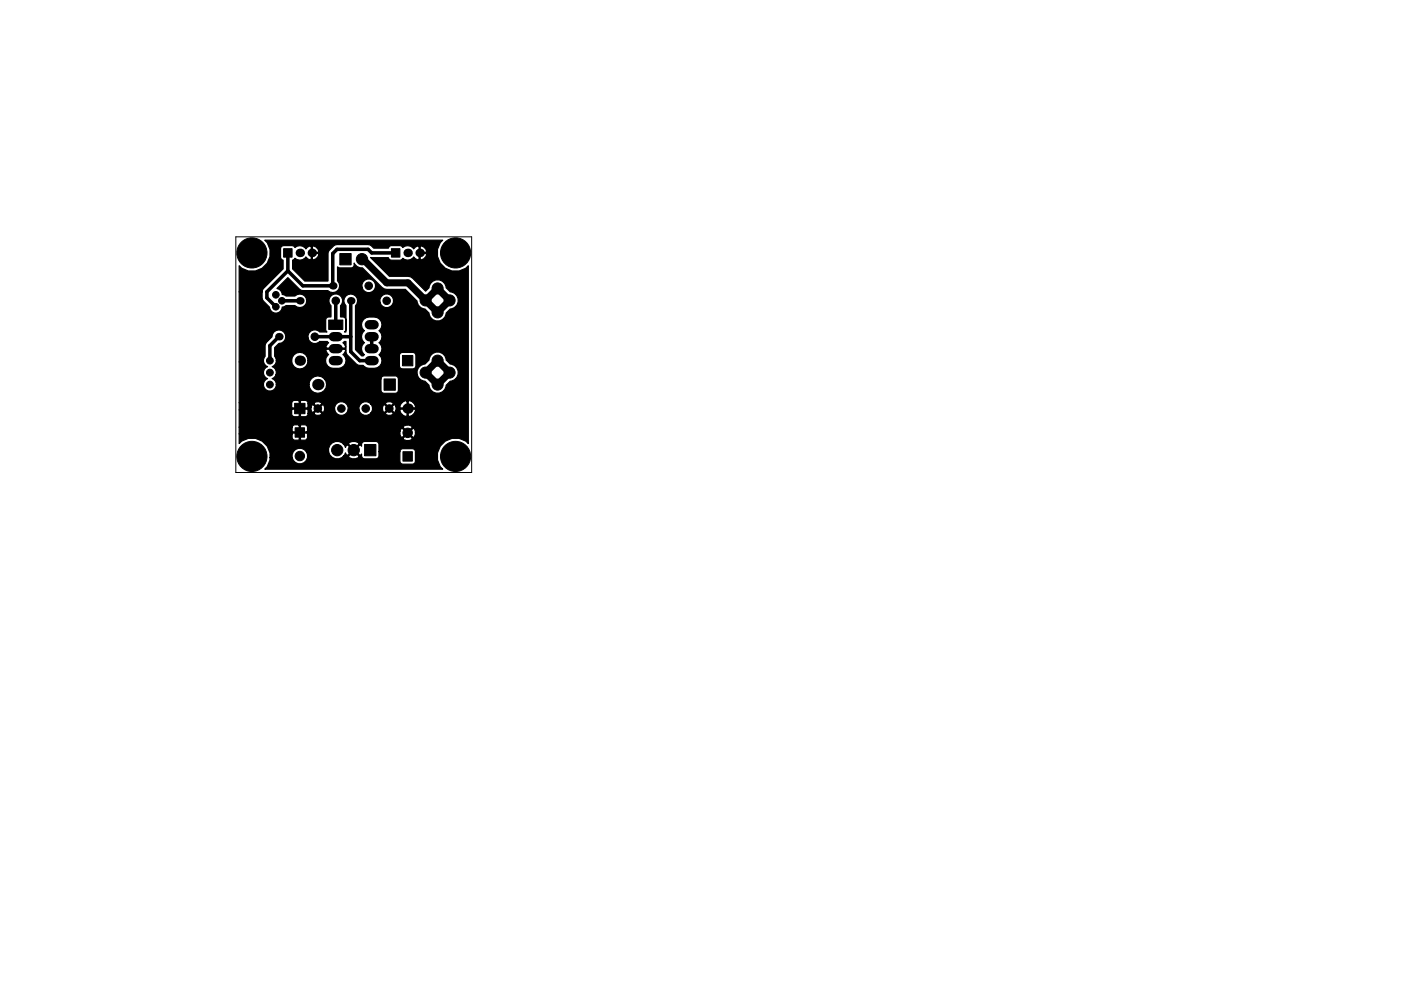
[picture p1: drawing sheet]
<svg xmlns="http://www.w3.org/2000/svg" width="297mm" height="210mm" viewBox="0 0 297 210" stroke-linecap="round" stroke-linejoin="round" font-family="sans-serif">
<path d="M50 50.2h50v50h-50z" fill="none" stroke="#000" stroke-width=".21"/>
<g fill="#000" stroke="#000" stroke-width=".21">
<path d="M60.1 52.8h1.8v1.8h-1.8zM72 53.8h2.4v2.4h-2.4zM83 52.8h1.8v1.8h-1.8zM69.7 67.9h3v2h-3zM85.3 75.4h2.2v2.2h-2.2zM62.6 90.8h2v2h-2zM62.5 85.6h2.2v2.2h-2.2zM77.3 94.3h2.4v2.4h-2.4zM81.4 80.4h2.4v2.4h-2.4zM85.4 95.8h2v2h-2z"/>
<circle cx="51" cy="53.7" r=".4"/>
<circle cx="51.7" cy="55.4" r=".4"/>
<circle cx="51.7" cy="52" r=".4"/>
<circle cx="53.4" cy="53.7" r="3.2"/>
<circle cx="53.4" cy="56.1" r=".4"/>
<circle cx="53.4" cy="51.3" r=".4"/>
<circle cx="55.1" cy="52" r=".4"/>
<circle cx="55.1" cy="55.4" r=".4"/>
<circle cx="55.8" cy="53.7" r=".4"/>
<circle cx="76.7" cy="55" r="1.2"/>
<circle cx="94.2" cy="53.7" r=".4"/>
<circle cx="94.9" cy="52" r=".4"/>
<circle cx="94.9" cy="55.4" r=".4"/>
<circle cx="96.6" cy="53.7" r="3.2"/>
<circle cx="96.6" cy="56.1" r=".4"/>
<circle cx="96.6" cy="51.3" r=".4"/>
<circle cx="98.3" cy="52" r=".4"/>
<circle cx="98.3" cy="55.4" r=".4"/>
<circle cx="99" cy="53.7" r=".4"/>
<circle cx="57.2" cy="79.1" r=".72"/>
<circle cx="57.2" cy="76.5" r=".72"/>
<circle cx="58.5" cy="62.5" r=".7"/>
<circle cx="58.5" cy="65.1" r=".7"/>
<circle cx="59.8" cy="63.8" r=".7"/>
<circle cx="66.7" cy="71.4" r=".8"/>
<circle cx="71.2" cy="63.8" r=".8"/>
<circle cx="78.2" cy="60.6" r=".8"/>
<circle cx="82" cy="63.8" r=".8"/>
<circle cx="90.2" cy="79.1" r="1.17"/>
<circle cx="90.2" cy="63.7" r="1.17"/>
<circle cx="92.8" cy="61.2" r="1.17"/>
<circle cx="92.8" cy="76.5" r="1.17"/>
<circle cx="92.8" cy="66.3" r="1.17"/>
<circle cx="95.3" cy="79.1" r="1.17"/>
<circle cx="95.3" cy="63.7" r="1.17"/>
<circle cx="51" cy="96.8" r=".4"/>
<circle cx="51.7" cy="98.5" r=".4"/>
<circle cx="51.7" cy="95.1" r=".4"/>
<circle cx="53.4" cy="96.8" r="3.2"/>
<circle cx="53.4" cy="99.2" r=".4"/>
<circle cx="53.4" cy="94.4" r=".4"/>
<circle cx="55.1" cy="98.5" r=".4"/>
<circle cx="55.1" cy="95.1" r=".4"/>
<circle cx="55.8" cy="96.8" r=".4"/>
<circle cx="57.2" cy="81.6" r=".72"/>
<circle cx="63.6" cy="96.8" r="1"/>
<circle cx="67.4" cy="86.7" r=".8"/>
<circle cx="71.5" cy="95.5" r="1.2"/>
<circle cx="72.4" cy="86.7" r=".8"/>
<circle cx="75" cy="95.5" r="1.2"/>
<circle cx="77.5" cy="86.7" r=".8"/>
<circle cx="82.5" cy="86.7" r=".8"/>
<circle cx="86.4" cy="91.8" r="1"/>
<circle cx="92.8" cy="81.6" r="1.17"/>
<circle cx="94.2" cy="96.8" r=".4"/>
<circle cx="94.9" cy="95.1" r=".4"/>
<circle cx="94.9" cy="98.5" r=".4"/>
<circle cx="96.6" cy="96.8" r="3.2"/>
<circle cx="96.6" cy="99.2" r=".4"/>
<circle cx="96.6" cy="94.4" r=".4"/>
<circle cx="98.3" cy="95.1" r=".4"/>
<circle cx="98.3" cy="98.5" r=".4"/>
<circle cx="99" cy="96.8" r=".4"/>
</g>
<g fill="#000">
<circle cx="63.6" cy="53.7" r=".9"/>
<circle cx="66.1" cy="53.7" r=".9"/>
<circle cx="86.4" cy="53.7" r=".9"/>
<circle cx="89" cy="53.7" r=".9"/>
<circle cx="59.1" cy="71.4" r=".8"/>
<circle cx="63.6" cy="76.5" r="1.1"/>
<circle cx="63.6" cy="63.8" r=".8"/>
<circle cx="70.6" cy="60.6" r=".38"/>
<circle cx="70.6" cy="60.6" r=".8"/>
<circle cx="74.4" cy="63.8" r=".8"/>
<circle cx="67.4" cy="81.6" r="1.2"/>
<circle cx="86.4" cy="86.7" r="1.1"/>
</g>
<path d="M70.7 76.5h1M70.7 71.4h1M70.7 74h1M78.3 76.5h1M78.3 71.4h1M78.3 74h1M78.3 68.9h1" fill="none" stroke="#000" stroke-width="2"/>
<path d="M61 57.5l-4.4 4.4v1.3l1.9 1.9M61 53.7v3.8M83.9 53.7h-5.1l-.8-.8h-6.6l-.8 .9v6.8h-6.4l-3.2-3.1M59.1 71.4l-1.9 1.9v3.2M59.8 63.8h3.8M66.7 71.4h7.7M70.2 74h1M71.2 63.8v5.1M74.4 63.8v10.8l1.9 1.9h2.5M78.8 71.4v2.6" fill="none" stroke="#000" stroke-width=".75"/>
<path d="M76.7 55h.3l5 5h4.5l6.3 6.3 2.5-2.6-2.5-2.5-2.6 2.5M92.8 76.5l2.5 2.6-2.5 2.5-2.6-2.5z" fill="none" stroke="#000" stroke-width="1.5"/>
<path d="M74.4 63.8l-.1 .1" fill="none" stroke="#000" stroke-width=".5"/>
<path d="M50.7 56.4a3.8 3.8 0 0 0 5.5 0 3.8 3.8 0 0 0-.1-5.4h37.8l-.6 .5a3.9 3.9 0 0 0 .8 5.2 3.9 3.9 0 0 0 5.2-.3v37.7l-.5-.5a3.9 3.9 0 0 0-5.2 .7 3.9 3.9 0 0 0 .3 5.2h-37.8l.6-.5 .5-1.4v-.5h4.7l.3 .6a1.66 1.66 0 0 0 2.3 .5 1.66 1.66 0 0 0 .5-2.3h4.7l.2 .6a1.83 1.83 0 0 0 2.9 .3h1.1l.1 .3a1.47 1.47 0 0 0 2.1-.3l-1.1-1.1-1.1 1.1h-1.1l.4-.7 .2 .4 .3 .1 1.1-1.1h.4l1.1 1.1 .4-.3a.78 .78 0 0 0 .6 1.1l2.6-.1 .4-.3v-1.2h4.5v2a.65 .65 0 0 0 .6 .7h2l.5-.2 .2-.5v-2a.65 .65 0 0 0-.7-.6h-2.2l-.4 .6h-4.5v-1.5l-.1-.4-.5-.2h-2.4a.74 .74 0 0 0-.6 1l-.4-.3-1.1 1.1h-.4l-1.1-1.1-.3 .1-.1 .4-.5-.7h1.1l1.1 1.1 1.1-1.1a1.36 1.36 0 0 0-2.2 0h-1.1l-.3-.3a1.87 1.87 0 0 0-2 0 1.87 1.87 0 0 0-.8 2l-4.7-.1a1.67 1.67 0 0 0-2.1-.6 1.67 1.67 0 0 0-1 1.9h-4.7v-1a3.8 3.8 0 0 0-6.5-2v-2.1h11.2v.9l.5 .5h.9l.1-.2v-1.3h.3v1.3l.2 .2h.8l.5-.4h20.3l.1 .3a1.26 1.26 0 0 0 1.8-.3l-1-1-.9 1h-20.3v-1l-.2-.1h-2.9l-.2 .1h-11.2v-1.4h11.2v.9l.2 .1h1.3v-1.3h.3v1.3h21.1l.2 1.1 .3 .1 1-1h.3l1 1a1.17 1.17 0 0 0 0-1.9l-1 .9h-.3l-1-.9-.3 .1-.2 .6h-19.7l.1-.9h20.3l.9 1 1-1-.1-.3a1.26 1.26 0 0 0-1.8 .3h-20.3l-.3-.5a1.69 1.69 0 0 0-1.5 .1l-.1-.2h-.9l-.5 .5h-11.2v-3.6h11.1v.9l.5 .5h1l.1-.1v-1.5h.3v1.5l.2 .1 1.1-.1 .3-.6h1.3a.97 .97 0 0 0 1.6 0l-.8-.8-.8 .8h-1.3v-.7l-.2-.2h-3.1l-.2 .2h-11.1v-1.5h11.1v.9l.2 .2h1.4v-1.5h.3v1.5l2.2-.1 .2 .9 .3 .1 .8-.8h.4l.8 .8 .2-.1 .2-.4h2.1a1.46 1.46 0 0 0 1.5 1.1 1.46 1.46 0 0 0 1.4-1.1h2.3l.2 .5a1.43 1.43 0 0 0 2.3 .2h3.1l.1 .2a1.05 1.05 0 0 0 1.6-.2l-.9-.8-.8 .8h-3.1l.4-.7v-.5h2.1l.2 .9 .2 .1 .9-.8h.3l.8 .8 .3-.1 .1-.3h.8a1.33 1.33 0 0 0 1.6 1.1v-1.4h.3v1.4l.2 .2a1.36 1.36 0 0 0 1.2-1.6h-3.1l-.2 .3h-.8v-.8h.8l.2 .3h1.4v-1.5h.3v1.5h1.4l.1-.3a1.43 1.43 0 0 0-1.8-1.2 1.33 1.33 0 0 0-1.6 1.2h-.8l-.1-.4h-.3l-.8 .8h-.3l-.9-.8h-.2l-.2 .6h-2.1l-.4-.8h3.1l.8 .8 .9-.8-.1-.3a1.05 1.05 0 0 0-1.6 .3h-3.1l-.2-.2a1.46 1.46 0 0 0-1.7 0 1.46 1.46 0 0 0-.6 1.5h-2.3v-.6a1.46 1.46 0 0 0-1.7-1.2 1.46 1.46 0 0 0-1.2 1.8h-2.1v-.7l-.2-.4h-.2l-.8 .8h-.4l-.8-.8h-.3l-.2 .6h-.7l.1-.8h1.3l.8 .8 .8-.8a.97 .97 0 0 0-1.6 0h-1.3l-.3-.7a1.83 1.83 0 0 0-1.6 .1l-.1-.2h-1l-.5 .6h-11.1v-8.7h5.2l.2 .5 .6 .5-.2 .1a1.36 1.36 0 0 0-.7 1.3 1.36 1.36 0 0 0 .9 1.1 1.36 1.36 0 0 0-.3 2.4 1.36 1.36 0 0 0 2.2-1.1h6.9l.1 .7a1.85 1.85 0 0 0 2.7 .9 1.85 1.85 0 0 0 .5-2.8h12v2.4a.65 .65 0 0 0 .6 .6h2.4l.5-.1 .2-.5v-2.4a.65 .65 0 0 0-.7-.6h-2.6l-.4 .6h-12a1.87 1.87 0 0 0-2.1-.5 1.87 1.87 0 0 0-1.2 1.7h-6.9l-.2-.8-.7-.5 .7-.5 .1-.4h29.9l.3 .7 .5 .5 .9 .3 .9 .8a1.81 1.81 0 0 0 1.8 1.7 1.81 1.81 0 0 0 1.8-1.7l.9-.8h.2a1.83 1.83 0 0 0 1.5-1.9 1.83 1.83 0 0 0-1.7-1.8l-.9-.8v-.2a1.83 1.83 0 0 0-1.9-1.5 1.83 1.83 0 0 0-1.7 1.7l-.9 .8h-.2a1.85 1.85 0 0 0-1.5 2.2l-29.8-.1a1.32 1.32 0 0 0-.9-1.5 1.25 1.25 0 0 0 .9-1.3l3.2 .1a1.74 1.74 0 0 0 1.8 1.7 1.74 1.74 0 0 0 1.7-1.8h3.7l.1 .6a2.51 2.51 0 0 0 4.1 0 1.56 1.56 0 0 0-.5-1.9l.5-.7v-.4h-4l-.1 .4 .6 .7-.6 .7-.1 .6h-3.7a1.73 1.73 0 0 0-1.7-1.8 1.73 1.73 0 0 0-1.8 1.8h-3.2l-.4-.9v-1.8l.9-.9a1.39 1.39 0 0 0 1.4-1.2h4.8l.2 .6a1.43 1.43 0 0 0 2.3 .1h1.6l.3 .3-.6 .8 .1 .4h4v-.4l-.5-.8 .3-.3h.4v2.2l.3 .7 2.2 2.2h1.1a2.8 2.8 0 0 0 3.5 .2 1.61 1.61 0 0 0 0-2.3h4.2v2.2a.65 .65 0 0 0 .6 .7h2.2l.5-.2 .2-.5v-2.2a.65 .65 0 0 0-.7-.6h-2.4l-.4 .6h-4.2l-.2-.2a1.57 1.57 0 0 0 0-2.5 1.57 1.57 0 0 0 0-2.5 1.61 1.61 0 0 0 .6-1.8 1.61 1.61 0 0 0-1.5-1.1 2.01 2.01 0 0 0-2.8 1.6l.2 .6 .5 .7-.2 .1a1.6 1.6 0 0 0 .2 2.4 1.57 1.57 0 0 0 0 2.5l-.3 .3h-.3l-1.3-1.3v-9.3l.4-.8h4.7l.3 .5a1.46 1.46 0 0 0 2.4 0 1.46 1.46 0 0 0-.9-2.2 1.46 1.46 0 0 0-1.8 1.7h-4.7v-.3a1.45 1.45 0 0 0-2-1.3 1.45 1.45 0 0 0-.4 2.4v5.5h-.4l.3-.5v-2a.65 .65 0 0 0-.6-.6h-.5v-2.5a1.45 1.45 0 0 0 0-2 1.45 1.45 0 0 0-2 0 1.45 1.45 0 0 0 0 2v2.5h-.5a.65 .65 0 0 0-.7 .6v2l.3 .5h-1.5l-.2-.2a1.46 1.46 0 0 0-1.7 0 1.46 1.46 0 0 0-.6 1.5h-4.8l.1-.3a1.46 1.46 0 0 0-1.5-1.4 1.46 1.46 0 0 0-1.4 1.5l-1.4 1.5-.1 2.6-.3 .6v.6h-5.2v-14.9h4.9l.1 1.7 1.5 1.6a1.34 1.34 0 0 0 1.3 1.2 1.34 1.34 0 0 0 1.3-1.2l.8-.4h1.9a1.46 1.46 0 0 0 2.1 .1 1.46 1.46 0 0 0 0-2.1 1.46 1.46 0 0 0-2.1 0h-1.9l-.8-.3a1.28 1.28 0 0 0-1.1-1.3l2.3-2.3 2.8 2.7 5.7 .1a1.46 1.46 0 0 0 2.5-.8h4.7l.3 .6a1.46 1.46 0 0 0 2.4 0 1.46 1.46 0 0 0-.9-2.3 1.46 1.46 0 0 0-1.8 1.7h-4.7l-.1-.8-.3-.5v-3l.4 .2h2.4a.75 .75 0 0 0 .7-1 1.69 1.69 0 0 0 1.7 1l4.7 4.5 4.4 .1 2.5 2.5v.2a1.76 1.76 0 0 0 1.7 1.4l.9 .9v.2a1.83 1.83 0 0 0 1.9 1.5 1.83 1.83 0 0 0 1.7-1.7l.9-.9h.2a1.83 1.83 0 0 0 1.5-1.9 1.83 1.83 0 0 0-1.7-1.7l-.9-.9v-.2a1.83 1.83 0 0 0-1.9-1.4 1.83 1.83 0 0 0-1.7 1.6l-.8 .8-3.2-3.1-4.4-.1-4-4 3.8 .1 .1 .3 .5 .2h1.8l.6-.4 .4 .3a1.56 1.56 0 0 0 1.9-.6l.4 .4 .5 .2 .2-.1v-1.2h.3v1.2a1.04 1.04 0 0 0 1.2-1.2h-1.5v-1.5h.3v1.2h1.2l.2-.2a1.26 1.26 0 0 0-1.7-1l-.2-.1-.5 .2-.4 .4-.2-.2a1.58 1.58 0 0 0-2.1-.1l-.6-.4-2 .1-.4 .4h-3.2l-.8-.6-.4-.1-6.9 .1a2.78 2.78 0 0 0-1.6 1.8v5.8h-4.9l-2.6-2.5v-1.9l.5-.4a1.54 1.54 0 0 0 2.3-.3l.4 .4 .5 .2 .3-.1v-1.2h.2v1.2a1.04 1.04 0 0 0 1.3-1.2h-1.5v-1.5h.2v1.2h1.3l.1-.2a1.26 1.26 0 0 0-1.6-1l-.3-.1-.5 .2-.4 .4-.1-.2a1.58 1.58 0 0 0-2.2-.1l-.6-.4h-1.8a.65 .65 0 0 0-.6 .7v2l.5 .4v1.9l-4.1 4.1-.3 .7h-4.9z" fill="#000" stroke="#000" stroke-width=".25"/>
</svg>
